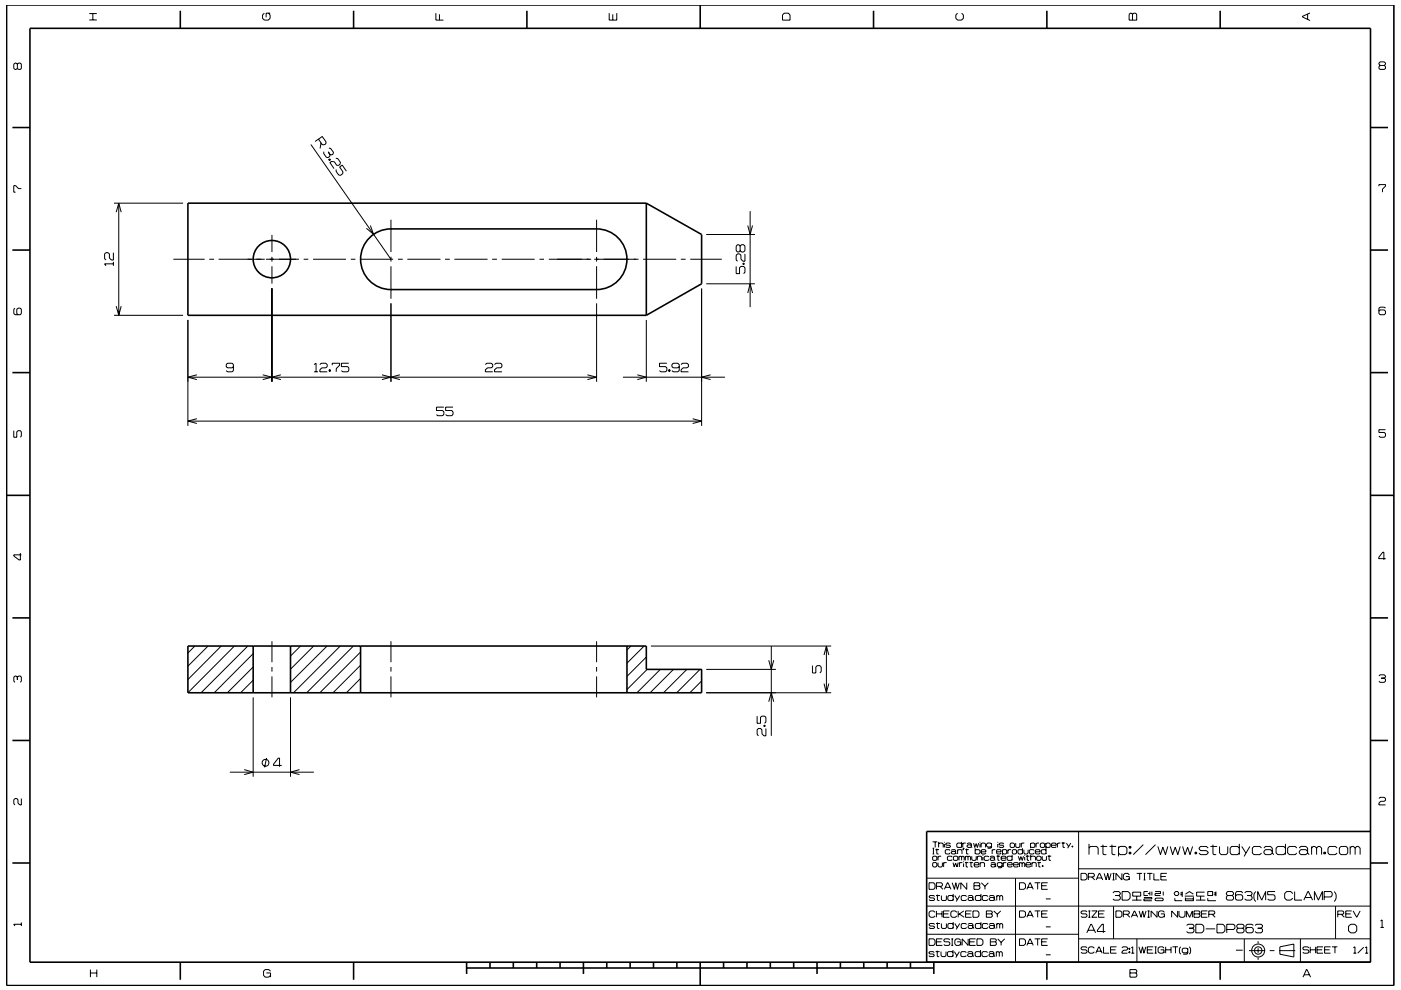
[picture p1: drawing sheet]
<svg xmlns="http://www.w3.org/2000/svg" width="297mm" height="210mm" viewBox="0 0 297 210" stroke-linecap="round" stroke-linejoin="round" font-family="sans-serif">
<g fill="none" stroke="#000" stroke-width=".21">
<path d="M3.7 13.6l-.3-.2h-.2l-.3 .2v.9l.3 .2 .5-.2M3.7 13.6l.2-.2h.4l.2 .2v.9l-.2 .2h-.4l-.2-.2M3.7 13.6v.9M18.9 4.2h1.6M18.9 2.9h1.6M19.7 2.9v1.3M56 2.8l-.3 .4v.7l.3 .4h.9l.4-.4v-.7l-.4-.4M57.3 2.8h-.9v.9M92.4 2.8v1.5h1.6M93.2 3v1.3M129.2 2.8v1.5h1.6v-1.5M129.9 3v1.3"/>
<path d="M166.3 2.8h.8l.4 .4v1.1h-1.6v-1.1zM203 2.8l-.4 .4v.7l.4 .4h.9l.4-.4v-.7l-.4-.4M239.6 2.8h.3l.2 .2 .3-.2h.3l.3 .2v1.3h-1.6v-1.3zM240.1 3v1.3M277.2 3v1.1M277.7 2.7l-1.6 .8v.1l1.6 .8M292.6 13.9l-.2-.3v-.2l.2-.3h.9l.2 .3v.2l-.2 .3M292.6 13.9l-.2 .2v.4l.2 .2h.9l.2-.2v-.4l-.2-.2M292.6 13.9h.9M65.9 30.6l17 24.4M67.5 29.5l.8 1.2h.4l.4-.2v-.4l-.8-1.1-1.5 1M68.1 30.3l-.2 1.2"/>
<path d="M68.7 32.2l-.1 .3 .6 .9h.4l.3-.2 .1-.4M69.6 32.2l.4 .6M69.7 33.8l.2-.1 .2 .2-.3 .2zM69.7 31.4l.4 .1 .6 .8-.1 .4-.6 .1M70 33.8l-.2 .1M71.2 33.6h.4l.6 .9-.1 .4-.3 .2-.4-.1-.5-.7-.6-.1-.4 .3 .9 1.3M71.3 35.9l-.1 .4 .6 .8 .4 .1 .4-.3 .1-.4-.7-1.1 .6-.4 .8 1.3M292.4 39.5v-.3h1.3v.3l-.6 .6v.7M4.5 40h-.6l-.6-.6h-.4v1.4h.4M24 56h-1.8l.3 .4M24 53.6v1.6h-.4l-.4-.5v-.9l-.3-.2h-.4l-.3 .2v1.1l.3 .3M24 55.5v.9"/>
<path d="M24.2 43.1h14.6M24.6 45l.6-1.9 .5 1.9M25.2 43.1v23.8M36.7 55h6.7M44.4 55h1M46.4 55h9.7M56.4 55h7M57.7 49.8v3.7M57.7 54.5v1M57.7 56.5v3.7M64.4 55h1M66.4 55h7"/>
<path d="M74.4 55h1M76.4 55h7M78.5 47.8l.7 1.9-1.5-1.3M82.9 46.6v6.9M82.9 54.5v1M82.9 56.5v6.9M84.4 55h1M86.4 55h7M94.4 55h1M96.3 55h7.1M104.3 55h1.1M106.4 55h7"/>
<path d="M114.4 55h1M116.4 55h8.9M126 55h9.4M126.5 46.6v6.9M126.5 54.5v1M126.5 56.5v6.9M136.4 55h7M144.3 55h1.1M146.3 55h6.7M149.7 49.7h10.4M156.1 56.5v1.5h.7v-1.2l.3-.3h.5l.3 .3v1l-.3 .2M156.9 52.2l.3-.3h.4l.3 .3v1l-.3 .3h-.4l-.3-.3"/>
<path d="M156.9 52.2l-.3-.3h-.2l-.3 .3v1l.3 .3h.2l.3-.3M156.9 52.2v1M157.5 56h.3M157.5 55.8h.3v.3h-.3zM157.9 53.8v1.6h-.4l-.4-.4v-.9l-.3-.3h-.4l-.3 .3v1.1l.3 .2M158.5 47.8l.5 1.9 .6-1.9M159 44.8v20.3M3.2 65.4l-.3 .2v.9l.3 .3h1.1l.2-.3v-.9l-.2-.2h-.5l-.2 .2v.9l.2 .3M24.2 66.9h14.6M24.6 64.9l.6 2 .5-2M39.8 67.9v22.4M41.7 79.5l-1.9 .5 1.9 .5"/>
<path d="M49.5 77.8l-.3 .2h-1l-.2-.2v-.5l.2-.3h1l.3 .3v1.3l-.3 .3h-1l-.2-.3M55.7 79.5l2 .5-2 .5M57.7 61.1v19.9M59.6 79.5l-1.9 .5 1.9 .5M66.6 78.9h.8M66.6 77.3l.4-.3v1.9M67.8 77.3l.3-.3h1l.3 .3v.5l-.3 .2h-.9l-.4 .4v.5h1.6M69.8 78.4h.3v.3h-.3zM69.9 78.4v.3M70.4 77.5v-.5h1.6v.5l-.7 .7v.7M74 77h-1.6v.8h1.3l.3 .2v.6l-.3 .3h-1l-.3-.3M81 79.5l1.9 .5-1.9 .5"/>
<path d="M82.9 64.3v16.7M84.8 79.5l-1.9 .5 1.9 .5M102.9 77.3l.3-.3h1l.3 .3v.5l-.3 .2h-.8l-.5 .4v.5h1.6M104.9 77.3l.2-.3h1.1l.2 .3v.5l-.2 .2h-.9l-.4 .4v.5h1.5M124.5 79.5l2 .5-2 .5M126.5 64.3v16.7M135.1 79.5l1.9 .5-1.9 .5M137 67.9v13.1M141.4 77h-1.6v.8h1.3l.3 .2v.6l-.3 .3h-1l-.3-.3M141.8 78.4h.3v.3h-.3zM141.9 78.4v.3M144 77.8l-.3 .2h-1l-.2-.2v-.5l.2-.3h1l.3 .3v1.3l-.3 .3h-1l-.2-.3"/>
<path d="M144.4 77.3l.3-.3h1l.3 .3v.5l-.3 .2h-.9l-.4 .4v.5h1.6M148.8 61.2v29.1M149.7 60.2h10.4M150.7 79.5l-1.9 .5 1.9 .5M158.5 62.1l.5-1.9 .6 1.9M293.7 65.4l-.2-.3h-.9l-.2 .3v1.1l.2 .3h.9l.2-.3v-.5l-.2-.3h-.9l-.2 .3M2.9 91.3v1.4h.7v-1.1l.2-.3h.5l.2 .3v.9l-.2 .2M39.8 80h86.7M39.8 89.3h109M41.7 88.8l-1.9 .5 1.9 .5M94.1 86.4h-1.6v.7h1.3l.3 .2v.6l-.3 .3h-1l-.3-.3M96.1 86.4h-1.6v.7h1.3l.3 .2v.6l-.3 .3h-1l-.3-.3"/>
<path d="M132.1 80h21.6M146.9 88.8l1.9 .5-1.9 .5M293.7 91.1h-1.3v.6h1.1l.2 .3v.5l-.2 .2h-.9l-.2-.2M4.3 117.3v1.5h-.2l-1.2-.9v-.2h1.6M293.8 118.5h-1.5v-.3l.9-1.1h.2v1.6M41.3 137l-1.5 1.5M44.1 137l-4.3 4.3M46.9 137l-7.1 7.1M49.7 137l-9.9 9.9M52.5 137l-9.9 9.9M53.7 138.6l-8.3 8.3M57.7 136v4.5"/>
<path d="M63.7 137l-2.1 2.1M66.5 137l-4.9 4.9M69.3 137l-7.7 7.7M72.1 137l-9.9 9.9M74.9 137l-9.9 9.9M76.5 138.3l-8.7 8.6M82.9 136v4.5M126.5 136v4.5M133.8 137l-.9 .9M136.6 137l-3.7 3.7M137 139.4l-4.1 4.1M138 137h38.2"/>
<path d="M163.5 137v19.1M174.7 138.9l.5-1.9 .5 1.9M175.2 137v9.9M3.7 143.6l-.3-.2h-.2l-.3 .2v.9l.3 .2M3.7 143.6l.2-.2h.4l.2 .2v.9l-.2 .2M3.7 143.6v.6M53.7 144.3l-2.7 2.6M53.7 141.5l-5.5 5.4M53.7 147.9v16.9M57.7 141.5v.9M57.7 143.5v4.4M61.6 147.9v16.9"/>
<path d="M76.5 146.7l-.3 .2M76.5 143.9l-3.1 3M76.5 141.1l-5.9 5.8M82.9 141.5v.9M82.9 143.5v4.4M126.5 141.5v.9M126.5 143.5v4.4M137.2 142l-4.3 4.3M140 142l-5 4.9M142.8 142l-5 4.9M145.6 142l-4.9 4.9M148.4 142l-4.9 4.9"/>
<path d="M148.8 144.4l-2.5 2.5M149.7 146.9h26.5M149.7 142h14.8M160.5 151.9v1.5h.7v-1.3l.3-.2h.6l.3 .2v1.1l-.3 .2M162 153.8h.2v.3h-.2zM162 154h.2M162.4 154.5v1.6h-.4l-.5-.5v-.8l-.3-.3h-.4l-.3 .3v1l.3 .3M163 140l.5 2 .5-2M163 148.8l.5-1.9 .5 1.9M172.3 141.2v1.5h.7v-1.2l.3-.3h.5l.3 .3v.9l-.3 .3M174.7 145l.5 1.9 .5-1.9M292.4 143.4l.2-.3h.9l.2 .3v.2l-.2 .2"/>
<path d="M292.9 143.8h.6M293.5 143.8l.2 .3v.4l-.2 .2h-.9l-.2-.2M4.5 169.4v1.3h-.3l-.4-.4v-.7l-.2-.2h-.4l-.3 .2v.9l.3 .2M48.7 163.8h17.8M51.8 163.2l1.9 .6-1.9 .5M56.5 160.8l-.4 2M59.7 162.3h-1.7v-.2l1-1.3h.3v1.8M63.5 163.2l-1.9 .6 1.9 .5M197.7 178.6h1M197.7 179.9h.4M197.9 179.9v1.2M198.3 178.6v1.1"/>
<path d="M198.6 180v1.1h.4M199 179l.2-.2h.6l.2 .2v.7M199 178.6v1.1M200.2 178.6v.1M200.2 179v.7M201.5 179l-.2-.2h-.6l-.2 .3 .2 .2h.6l.2 .3-.2 .1h-.6l-.2-.1M203.9 179l-.2-.2h-.7l-.1 .2v.6l.1 .1h.7l.2-.1M203.9 178.6v1.1M204.1 178.8v.9M204.2 179.9h.2l-.2 .4zM204.3 179.9l-.1 .4M204.8 178.8h-.5l-.2 .2"/>
<path d="M204.9 180v1.1h.4M205 179l.2-.2h.6l.2 .2v.6M206 179.4l-.2-.2h-.6l-.2 .2 .2 .3h.6l.2-.1M206 179.6l.1 .1M206.4 178.8l.3 .9 .3-.8 .2 .8 .3-.9M206.8 179.9v1.2M207.8 178.6v.1M207.8 179v.7M208 179l.2-.2h.5l.3 .2v.7M208 178.8v.9M210.2 179l-.2-.2h-.6l-.2 .2v.4l.2 .3h.6l.2-.3M210.2 178.8v.9l-.2 .2h-.6"/>
<path d="M211.5 178.6v.1M211.5 179v.7M212.8 179l-.2-.2h-.6l-.2 .3 .2 .2h.6l.2 .3-.2 .1h-.6l-.2-.1M214.3 178.8h.6l.2 .2v.6l-.2 .1h-.6l-.1-.1v-.6zM215.3 178.8v.8l.2 .1h.6l.1-.1v-.8M216.5 178.8v.9M216.8 179.9v1.2M217.2 178.8h-.5l-.2 .2M218.5 179l.2-.2h.5l.2 .2v.6l-.2 .1h-.5l-.2-.1M218.5 178.8v1.1M219.7 178.8v.9M220.3 178.8h-.5l-.1 .2"/>
<path d="M220.6 179l.2-.2h.5l.2 .2v.6l-.2 .1h-.5l-.2-.1zM221.7 179l.3-.2h.5l.2 .2v.6l-.2 .1h-.5l-.3-.1M221.7 178.8v1.1M221.8 179.9v1.2M222.9 179.3h1l-.1-.5h-.7l-.2 .2v.6l.2 .1h.7l.1-.1M224.2 178.8v.9M224.8 178.8h-.4l-.2 .2M225.1 178.8h.7M225.4 178.6v1.1h.4M226.1 178.8l.5 .8M227 178.8l-.6 1.1M227.3 179.4h.2v.3h-.2z"/>
<path d="M227.4 179.4v.3M228.7 176.4v27.7M230.9 179.9l.3-.4h1.3l.3 .4v1.4M230.9 179v2.3M233.3 179.5h1.4M233.8 179.2v1.9l.2 .2h.6M235.2 179.5h1.4M235.8 179.2v1.9l.2 .2h.5M237.1 179.9l.4-.4h1l.4 .4v1l-.4 .4h-1l-.4-.4M237.1 179.5v2.1M239.4 179.5h.4v.4h-.4zM239.6 179.5v.4"/>
<path d="M242.4 179.2l-2.1 2.1M245 179.2l-2.1 2.1M245.5 179.5l.5 1.8 .5-1.6 .6 1.6 .5-1.8M248.1 179.5l.5 1.8 .6-1.6 .5 1.6 .5-1.8M250.7 179.5l.5 1.8 .6-1.6 .5 1.6 .6-1.8M256.2 179.9l-.4-.4h-1.2l-.4 .4 .4 .5h1.2l.4 .5-.4 .4h-1.2l-.4-.4M256.6 179.5h1.5M257.2 179.2v1.9l.1 .2h.6M258.6 179.5v1.4l.3 .4h1.1l.3-.4v-1.4M262.8 179.9l-.4-.4h-1.2l-.4 .4v1l.4 .4h1.2l.4-.4M262.8 179v2.3M263.3 179.5l.9 1.4"/>
<path d="M265 179.5l-1.2 2.1M267.5 179.9l-.4-.4h-1.2l-.4 .4v1l.4 .4h1.2l.4-.4M268 179.9l.3-.4h1.1l.3 .4v1M272.5 179.9l-.3-.4h-1.3l-.3 .4v1l.3 .4h1.3l.3-.4M272.5 179v2.3M274.9 179.9l-.3-.4h-1.2l-.4 .4v1l.4 .4h1.2l.3-.4M275.5 179.9l.3-.4h1.1l.3 .4v1M278.1 179.9l.3-.4h.4l.3 .4M278.1 179.5v1.8M279.1 179.9l.4-.4h.3l.4 .4v1.4M279.1 179.9v1.4M283.5 179.9l-.4-.4h-1.2l-.3 .4v1l.3 .4h1.2l.4-.4"/>
<path d="M284.3 179.5h1.1l.3 .4v1l-.3 .4h-1.1l-.3-.4v-1zM286.3 179.9l.3-.4h.3l.4 .4M286.3 179.5v1.8M287.3 179.9l.4-.4h.3l.4 .4v1.4M287.3 179.9v1.4M292.4 169.4l.2-.3h.9l.2 .3v.3l-.2 .3h-.8l-.3 .3v.4h1.3M4.5 195.7v.7M4.5 196h-1.6l.3 .4M196.5 198.2h32.2M196.5 192.2h94.1M196.6 186.3h32.1M197 199.1h.9l.3 .4v.7l-.3 .3h-.9z"/>
<path d="M197 187.2h.9l.3 .4v.7l-.3 .3h-.9zM197.7 181.1h.4M197.7 181.8l.2-.2h.6l.1 .2v.5l-.1 .2h-.6l-.2-.2zM197.7 183.1l.2-.1h.6l.1 .1v.6l-.1 .2h-.6l-.2-.2zM198.2 190.2l-.2-.3h-.8l-.2 .3 .2 .3h.8l.2 .3-.2 .2h-.8l-.2-.2M198.2 196.1l-.2-.2h-.8l-.2 .2 .2 .3h.8l.2 .2-.2 .3h-.8l-.2-.2M198.2 193.5l-.2-.3h-.7l-.3 .3v.8l.3 .3h.7l.2-.3M198.3 180.2h.8M198.5 189.9h.8M198.5 195.9h.8M198.5 188h1.1l.2-.2v-.4l-.2-.2h-1.1v1.4M198.5 199.8h1.1"/>
<path d="M198.5 193.2v1.4M198.5 193.8h1.2M198.7 189.7v1.2l.5 .1M198.7 195.7v1.1l.5 .1M198.9 183v.7l.2 .2h.5l.2-.2v-.7M198.9 181.6v.9M199.3 188l.6 .6M199.6 181.6h-.5l-.2 .2M199.6 189.9v.9l.2 .2h.6l.3-.2v-.9M199.6 195.9v.8l.2 .2h.6l.3-.2v-.8M199.7 193.2v1.4M199.8 199.1h-1.3v1.4h1.3"/>
<path d="M200 193.8h1.1M200.1 183v.9M200.2 188.6l.7-1.4h.1l.6 1.4M200.4 188.2h1M200.7 183h-.5l-.1 .1M201.3 193.2h-1.3v1.4h1.3M201.4 199.3l-.2-.2h-.9l-.2 .5 .2 .2h.9l.2 .2v.3l-.2 .2h-.9l-.2-.2M201.4 180.4l-.1-.2h-.7l-.2 .2v.5l.2 .2h.7l.1-.2M201.7 180.4l.2-.2h.5l.2 .2v.5M201.7 199.1h.4M201.9 199.1v1.4M201.9 187.2l.5 1.4 .2-1.4 .4 1.4 .4-1.4"/>
<path d="M201.9 181.8l-.2-.2h-.7l-.1 .2v.5l.1 .2h.7l.2-.2M202.1 183l.2 .9 .3-.9 .3 .9 .3-.9M202.1 190.2l-.2-.3h-.7l-.2 .3v.6l.2 .2h.7l.2-.2M202.1 196.1l-.2-.2h-.7l-.2 .2v.6l.2 .2h.7l.2-.2M202.1 189.6v1.4M202.1 195.6v1.3M202.1 181.8l.2-.2h.6l.2 .2v.5l-.2 .2h-.6l-.2-.2zM202.4 189.9l.5 .9M202.4 195.9l.5 .8M202.6 180.8l-.2-.2h-.5l-.2 .2 .2 .3h.5l.2-.2M202.6 180.9l.2 .2M202.9 193.5l-.3-.3h-.7l-.3 .3v.8l.3 .3h.7l.3-.3"/>
<path d="M202.9 199.8h.8v.7M203 180.4l.2-.2h.6l.2 .2v.7M203 180.2v.9M203.2 193.2v1.4M203.3 181.8l.2-.2 .4 .2M203.3 181.6v.9M203.4 193.8l1 .8M203.4 183v.9M203.5 189.9l-.8 1.3M203.5 195.9l-.8 1.2M203.7 199.5l-.3-.4h-.7l-.3 .4v.7l.3 .3h.7l.3-.3M203.9 181.8v.7"/>
<path d="M203.9 181.8l.1-.2 .4 .2v.7M204 183h-.4l-.2 .1M204.3 182.7v.2M204.3 183.1v.8M204.3 193.2l-1.1 .8M204.6 183h.7M204.7 180.2h.7M204.7 181.6v.9M204.7 181.8l.1-.2 .4 .2M204.7 193.8h1.1M204.8 182.8v1l.4 .1M204.9 190.2l-.2-.3h-.7l-.2 .3v.6l.2 .2h.7l.2-.2"/>
<path d="M204.9 196.1l-.2-.2h-.7l-.2 .2v.6l.2 .2h.7l.2-.2M205 187.2v1.4l-1.3-1.4v1.4M205.2 190.2l.2-.3h.7l.2 .3v.6M205.2 196.1l.2-.2h.7l.2 .2v.6M205.2 181.8v.7M205.2 181.8l.2-.2 .4 .2v.7M205.3 199.1v1.4l-1.3-1.4v1.4M205.6 183h.7M205.6 199.8h1M205.9 182.8v1l.3 .1M206 193.2h-1.3v1.4h1.3M206 181.6v.7l.2 .2h.6l.2-.2v-.7"/>
<path d="M206.3 193.2h1l.3 .3v.8l-.3 .3h-1zM206.3 190.6l-.2-.2h-.7l-.2 .2 .2 .4h.7l.2-.2M206.3 196.5l-.2-.2h-.7l-.2 .2 .2 .4h.7l.2-.2M206.3 190.8l.2 .2M206.3 196.7l.2 .2M206.5 187.2h1.1l.2 .2-.2 .5 .2 .2v.3l-.2 .2h-1.1zM206.5 187.9h1.1M206.5 183.4h1.1l-.2-.4h-.7l-.2 .1v.6l.2 .2h.7l.2-.2M206.8 180.4l.1-.2h.7l.2 .2v.5l-.2 .2h-.7l-.1-.2M206.8 199.1h-1.2v1.4h1.2M207.1 199.1h1l.3 .4v.7l-.3 .3h-1zM207.2 181.8l.2-.2h.5l.2 .2v.7"/>
<path d="M207.2 181.6v.9M207.8 183.1l.2-.1h.6l.1 .1v.8M207.8 183v.9M208 190.2l-.2-.3h-.8l-.2 .3v.6l.2 .2h.8l.2-.2M208 196.1l-.2-.2h-.8l-.2 .2v.6l.2 .2h.8l.2-.2M208 189.6v1.4M208 195.6v1.3M208 180.7h1v-.3l-.2-.2h-.6l-.2 .2v.5l.2 .2h.6l.2-.2M208.1 187.2l.7 .8M208.4 181.3v.2M208.4 181.8v.7M208.8 188v.6"/>
<path d="M209.1 193.2h1.1l.2 .2-.2 .4 .2 .2v.3l-.2 .3h-1.1zM209.1 193.8h1.1M209.5 190.2l-.3-.3h-.7l-.2 .3v.6l.2 .2h.7l.3-.2M209.5 196.1l-.3-.2h-.7l-.2 .2v.6l.2 .2h.7l.3-.2M209.5 187.2l-.7 .8M209.7 181.8l-.2-.2h-.7l-.1 .2v.5l.1 .2h.7l.2-.2M209.7 190.2l.3-.3h.6l.2 .3v.6M209.7 196.1l.3-.2h.6l.2 .2v.6M209.9 181.8l.2-.2h.5l.3 .2v.5M210 199.1h1l.2 .2-.2 .5 .2 .2v.3l-.2 .2h-1zM210 199.8h1M210.1 183.1l.2-.1h.5l.2 .1v.6"/>
<path d="M210.4 180.2v.9M210.7 193.2l.8 .7M210.8 190.6l-.2-.2h-.6l-.3 .2v.2l.3 .2h.6l.2-.2M210.8 196.5l-.2-.2h-.6l-.3 .2v.2l.3 .2h.6l.2-.2M210.8 190.8l.2 .2M210.8 196.7l.2 .2M210.9 182.2l-.3-.3h-.5l-.2 .3 .2 .3h.5l.3-.2M210.9 182.3l.1 .2M211 183.5l-.2-.2h-.5l-.2 .2 .2 .4h.5l.2-.2M211 183.7l.2 .2M211 180.2h-.4l-.2 .2M211.3 181.6h.7"/>
<path d="M211.3 180.7h1l-.2-.5h-.6l-.2 .2v.5l.2 .2h.6l.2-.2M211.3 190.2l.2-.3 .5 .3M211.3 189.9v1.1M211.3 195.9v1M211.3 196.1l.2-.2 .5 .2M211.5 193.9v.7M211.5 199.1l.8 .8M211.6 181.4v1l.3 .1M212 190.2l.2-.3 .4 .3v.8M212 190.2v.8M212 196.1v.8M212 196.1l.2-.2 .4 .2v.8"/>
<path d="M212.2 193.2l-.7 .7M212.3 182h1v-.2l-.2-.2h-.6l-.2 .2v.5l.2 .2h.6l.2-.2M212.3 199.9v.6M212.5 183.1l-.2-.1h-.7l-.2 .1v.5l.2 .2h.7l.2-.2M212.5 183v.9l-.2 .2h-.7M212.6 180.4l.1-.2h.6l.1 .2v.5l-.1 .2h-.6l-.1-.2M212.6 180.2v1.1M212.7 183v.9M213 199.1l-.7 .8M213.4 183h-.5l-.2 .1M213.6 183.4h1l-.1-.4h-.7l-.2 .1v.6l.2 .2h.7l.1-.2M213.7 180.2v.9"/>
<path d="M214.4 180.2h-.5l-.2 .2M214.6 181.8l-.2-.2h-.7l-.2 .2v.5l.2 .2h.7l.2-.2M214.6 181.3v1.2M214.6 180.4l.2-.2h.5l.2 .2v.5l-.2 .2h-.5l-.2-.2zM214.9 183.4h1l-.2-.4h-.6l-.2 .1v.6l.2 .2h.6l.2-.2M215.3 186.3v17.8M215.9 181.6l.3 .9 .2-.8 .3 .8 .3-.9M216.2 183v.9M216.2 183.1l.2-.1 .3 .1M216.2 199.1h.9l.3 .4v.7l-.3 .3h-.9zM216.2 187.2h.9l.3 .4v.7l-.3 .3h-.9zM216.2 193.2h.9l.3 .3v.8l-.3 .3h-.9z"/>
<path d="M216.7 183.1l.2-.1 .4 .1v.8M216.7 183.1v.8M216.8 180.4l-.2-.2h-.6l-.2 .2v.5l.2 .2h.6l.2-.2M217.1 180.2v.7l.2 .2h.5l.2-.2v-.7M217.3 181.3v.2M217.3 181.8v.7M217.5 183.4h1l-.1-.4h-.7l-.2 .1v.6l.2 .2h.7l.1-.2M217.5 181.6h.8M217.7 194.6l.7-1.4 .7 1.4M217.7 188.6l.7-1.4 .7 1.4M217.8 181.4v1l.4 .1M217.9 194.1h1"/>
<path d="M217.9 188.2h1M218.5 181.8l.2-.2h.6l.2 .2v.7M218.5 181.3v1.2M218.8 183.1l.2-.1h.5l.2 .1v.8M218.8 183v.9M219.2 180.4l-.1-.2h-.7l-.2 .2v.5l.2 .2h.7l.1-.2M219.4 199.1h1.2M219.4 193.2h1.2M219.4 187.2h1.2M219.5 180.7h1l-.2-.5h-.6l-.2 .2v.5l.2 .2h.6l.2-.2M219.8 181.8l.2-.2h.5l.2 .2v.5l-.2 .2h-.5l-.2-.2zM220 183h.7"/>
<path d="M220 187.2v1.4M220 193.2v1.4M220 199.1v1.4M220.3 182.8v1l.3 .1M220.8 199.8h1.1M220.8 193.8h1.1M220.8 187.9h1.1M221 183.6h.1v.2h-.1zM221 181.6v.7l.1 .2h.6l.2-.2v-.7M221.1 183.6v.2M221.7 196.6h1.1M221.7 190.7h1.1"/>
<path d="M221.8 180.4l-.2-.2h-.6l-.2 .2v.5l.2 .2h.6l.2-.2M222.1 199.1h-1.3v1.4h1.3M222.1 187.2h-1.3v1.4h1.3M222.1 193.2h-1.3v1.4h1.3M222.1 181.6h.8M222.4 181.4v1l.4 .1M228.7 199.1h61.9M228.7 184.3h61.9M229.2 185.2h.9l.4 .4v.7l-.4 .3h-.9zM230.4 197.9l.9-1.9h.1l.9 1.9M230.5 193.4l-.2-.2h-.9l-.2 .2 .2 .4h.9l.2 .2v.3l-.2 .3h-.9l-.2-.3M230.7 197.3h1.3"/>
<path d="M230.8 186h1l.2-.2v-.3l-.2-.3h-1v1.4M230.8 193.2h.4M230.8 194.6h.4M231 193.2v1.4M231.5 186l.6 .6M231.5 193.2h1.1l-1.1 1.4h1.1M232.4 186.6l.6-1.4h.2l.6 1.4M232.6 186.2h1M232.9 193.8h1.1M234.1 185.2l.4 1.4 .4-1.4 .3 1.4 .4-1.4M234.2 193.2h-1.3v1.4h1.3M234.4 197.6h-1.7v-.3l.9-1.3h.3v1.9"/>
<path d="M235.9 185.2h.4M235.9 186.6h.4M236 189.4l.3-.3h.9l.3 .3v.2l-.3 .3M236.1 185.2v1.4M236.1 192.2v6.9M236.5 189.9h.7M236.6 193.2h1l.3 .3v.8l-.3 .3h-1zM237.2 189.9l.3 .3v.5l-.3 .2h-.9l-.3-.2M237.9 185.2v1.4l-1.3-1.4v1.4M237.9 189.1h1.3l.4 .4v1l-.4 .4h-1.3zM238.2 193.9h1l.2-.2v-.3l-.2-.2h-1v1.4M238.7 185.9h.7v.7"/>
<path d="M238.9 193.9l.7 .7M239.4 180.8h.4v.3h-.4zM239.4 185.6l-.3-.4h-.6l-.3 .4v.7l.3 .3h.6l.3-.3M239.6 180.8v.3M239.9 194.6l.6-1.4 .7 1.4M240 190.9h2M240.1 194.1h.9M240.2 189.2h1.6v.9h-1.6zM241 190.1v.8M241 185.2h1.1M241 199.1v5M241.5 193.2l.4 1.4 .4-1.4 .3 1.4 .4-1.4"/>
<path d="M241.6 185.2v1.4M242.5 185.2h.4M242.5 186.6h.4M242.5 190.4h1.7v.3h-1.7v.3h1.7M242.7 185.2v1.4M243.2 185.2h1.1M243.3 193.2h.5M243.3 194.6h.5M243.4 189.1h-.9v.8h.9M243.4 189.5h.4M243.5 193.2v1.4M243.8 185.2v1.4"/>
<path d="M243.8 189.1v.8M244.2 189.1v.8M244.6 185.2v1.4h1.2M244.9 189.1h1.1v.4h-1.1v.4h1.1M244.9 190.7l.2-.2h1.4l.1 .4-.1 .1h-1.4zM245.3 193.2v1.4l-1.2-1.4v1.4M246.1 193.8h.8v.8M246.1 185.9h1.1M246.6 189.1v.8M246.9 193.5l-.4-.3h-.6l-.3 .3v.8l.3 .3h.6l.4-.3M247.4 185.2h-1.3v1.4h1.3M249.1 190.5v.5h1.6"/>
<path d="M249.3 189.1h.4l.2 .3v.2l-.2 .3h-.4l-.3-.3v-.2zM249.7 193.2v1.4l-1.3-1.4v1.4M250 193.2v1.1l.3 .3h.6l.3-.3v-1.1M250.2 189.4h.5M250.2 189.8h.5M250.7 189.1v1.1M251.2 190.1h1.9M251.3 190.7h1.7M251.3 190.4v.6h1.7v-.6M251.3 189.6l.9-.5 .8 .5M251.5 194.6v-1.4l.7 1.4 .6-1.4v1.4M251.6 196.3l.3-.3h1l.3 .3v.3l-.3 .3"/>
<path d="M252.1 196.9h.8M252.9 196.9l.3 .2v.5l-.3 .3h-1l-.3-.3M253.1 193.2h1.1l.2 .2-.2 .4 .2 .3v.2l-.2 .3h-1.1zM253.1 193.8h1.1M253.4 180.8h.3v.3h-.3zM253.5 196h1.3l.4 .5v.9l-.4 .5h-1.3zM253.5 180.8v.3M253.6 190.9h2M254.5 190.1v.8M254.7 193.8h1.1M255.4 189.2h-1.7v.9h1.7M255.6 197h2"/>
<path d="M256 193.2h-1.3v1.4h1.3M256.1 189.1h1v.8h-1zM256.1 190.5v.5h1.7M256.3 193.9h1l.3-.2v-.3l-.3-.2h-1v1.4M257 193.9l.6 .7M257.3 189.4h.5M257.3 189.8h.5M257.8 189.1v1M258 196h1.3l.4 .5v.9l-.4 .5h-1.3zM260.1 197.1h1.4l.3-.2v-.6l-.3-.3h-1.4v1.9M260.3 189.9h1M260.3 189.9l-.3-.3v-.2l.3-.3h1l.2 .3v.2l-.2 .3"/>
<path d="M260.3 189.9l-.3 .3v.5l.3 .2h1l.2-.2v-.5l-.2-.3M262.5 196.9l-.3 .2v.5l.3 .3h1l.3-.3v-.5l-.3-.2M262.5 196.9l-.3-.3v-.3l.3-.3h1l.3 .3v.3l-.3 .3M262.5 196.9h1M263.5 189.4l-.3-.3h-1l-.2 .3v1.3l.2 .2h1l.3-.2v-.6l-.3-.3h-1l-.2 .3M263.8 199.1v5M263.9 189.4l.3-.3h1l.3 .3v.2l-.3 .3M264.5 189.9h.7M265.2 189.9l.3 .3v.5l-.3 .2h-1l-.3-.2M265.7 196.3l-.3-.3h-.9l-.3 .3v1.3l.3 .3h.9l.3-.3v-.6l-.3-.3h-.9l-.3 .3M266.1 196.3l.3-.3h1l.3 .3v.3l-.3 .3M266.3 189.1a1.41 1.41 0 0 0 0 2.1"/>
<path d="M266.7 196.9h.7M266.7 190.9v-1.8l.8 1.8 .8-1.8v1.8M266.7 199.6v.5M267.4 196.9l.3 .2v.5l-.3 .3h-1l-.3-.3M269.7 180.6l-.3-.4h-1.1l-.3 .4v.3l.3 .4h1.1l.3-.4M269.7 180.9l.4 .4M270.3 189.1h-1.5v.7h1.2l.3 .3v.6l-.3 .2h-.9l-.3-.2M274.1 189.5l-.5-.4h-.8l-.4 .4v1l.4 .4h.8l.5-.4M274.5 189.1v1.8h1.6M275.7 199.1v5M276.4 190.9l.9-1.8h.1l.9 1.8M276.7 190.4h1.3"/>
<path d="M277.2 180.6l-.3-.4h-1.1l-.3 .4v.3l.3 .4h1.1l.3-.4M277.2 180.9l.4 .4M278.7 190.9v-1.8l.8 1.8 .9-1.8v1.8M280.7 180.8h.3v.3h-.3zM280.8 190.2h1.4l.2-.3v-.5l-.2-.3h-1.4v1.8M280.9 180.8v.3M282.9 189.1a1.42 1.42 0 0 1 0 2.1M283.2 192.2v6.9M283.6 193.9h1.1l.2-.2v-.3l-.2-.2h-1.1v1.4M284.4 193.9l.6 .7M285.3 193.8h1.1M285.9 196.5l.5-.5h.8l.5 .5v.9l-.5 .5h-.8l-.5-.5z"/>
<path d="M286.6 193.2h-1.3v1.4h1.3M286.9 193.2l.8 1.4 .7-1.4M292.7 195.4l.3-.3v1.6M292.7 196.7h.7M19.2 206.4h1.3M19.2 205.7v1.6M20.5 205.7v1.6M56.5 206.4h.9v.9M57.4 206l-.4-.4h-.8l-.3 .4v.9l.3 .4h.8l.4-.4M198.1 202l-.2-.2h-.8l-.2 .2 .2 .3h.8l.2 .3-.2 .3h-.8l-.2-.2M198.4 201.8h.8M198.7 201.6v1.2l.4 .1"/>
<path d="M199.5 201.8v.9l.2 .2h.7l.2-.2v-.9M201.7 200.5h.4M202.1 202l-.3-.2h-.7l-.2 .2v.7l.2 .2h.7l.3-.2M202.1 201.5v1.4M202.3 201.8l.6 .9M203.4 201.8l-.8 1.3M204.9 202l-.3-.2h-.7l-.2 .2v.7l.2 .2h.7l.3-.2M205.1 202.1l.3-.3h.6l.2 .3v.6M206.2 202.5l-.2-.2h-.6l-.3 .2v.2l.3 .2h.6l.2-.2M206.2 202.7l.3 .2M207.9 202.1l-.2-.3h-.7l-.2 .3v.6l.2 .2h.7l.2-.2M207.9 201.5v1.4"/>
<path d="M209.4 202.1l-.2-.3h-.8l-.2 .3v.6l.2 .2h.8l.2-.2M209.7 202.1l.2-.3h.6l.2 .3v.6M210.7 202.5l-.2-.2h-.6l-.2 .2 .2 .4h.6l.2-.2M210.7 202.7l.2 .2M211.2 201.8v1.1M211.2 202.1l.2-.3 .5 .3M211.9 202.1l.2-.3 .4 .3v.8M211.9 202.1v.8M217.7 200.5l.7-1.4 .7 1.4M217.9 200.1h1M221.7 202.5h1.1M230.5 201l-.2-.2h-.9l-.2 .4 .2 .3h.9l.2 .2v.3l-.2 .2h-.9l-.2-.2"/>
<path d="M232 201.1l-.3-.3h-.6l-.3 .3v.8l.3 .3h.6l.3-.3M232.3 202.2l.7-1.4 .7 1.4M232.5 201.8h1M234 200.8v1.4h1.2M235.5 201.5h1M236.7 200.8h-1.2v1.4h1.2M237.9 201l.2-.2h.7l.3 .2v.3l-.3 .2h-.6l-.3 .4v.3h1.2M239.3 201.1h.3v.2h-.3zM239.3 201.9h.3v.2h-.3zM239.4 201.1v.2M239.4 201.9v.2M239.6 205.6h1.2l.2 .3-.2 .5 .2 .2v.4l-.2 .3h-1.2z"/>
<path d="M239.6 206.4h1.2M239.9 202.2h.6M239.9 201l.3-.2v1.4M241.5 200.8l.4 1.4 .3-1.4 .3 1.4 .4-1.4M243.2 201.5h1.1M244.5 200.8h-1.3v1.4h1.3M244.8 200.8h.4M244.8 202.2h.4M245 200.8v1.4M246.1 201.5h.7v.7M246.8 201.1l-.3-.3h-.6l-.4 .3v.8l.4 .3h.6l.3-.3M247.1 201.5h1.2"/>
<path d="M247.1 200.8v1.4M248.3 200.8v1.4M248.6 200.8h1.2M249.2 200.8v1.4M250.4 200.8a1.09 1.09 0 0 0 0 1.6M251.8 201.3l-.2-.2h-.7l-.2 .2v.6l.2 .2h.7l.2-.2M251.8 201.1v1.1l-.2 .2h-.7M252.1 200.8a1.1 1.1 0 0 1 0 1.6M262 201.5h1.5M264.8 201.6h3.4M266.7 201.1v1M266.7 203.1v.5"/>
<path d="M269.2 201.6h1M271.2 201.6h3.4M274.3 203l-2.9-.6v-1.6l2.9-.6v2.8M276.3 207.3l.7-1.6h.1l.8 1.6M276.5 206.8h1.1M277.5 201l-.2-.2h-.9l-.2 .4 .2 .3h.9l.2 .2v.3l-.2 .2h-.9l-.2-.2M277.8 201.5h1.1M277.8 200.8v1.4M278.9 200.8v1.4M279.2 201.5h1.1M280.5 200.8h-1.3v1.4h1.3M280.8 201.5h1.1"/>
<path d="M282.1 200.8h-1.3v1.4h1.3M282.4 200.8h1.1M283 200.8v1.4M286.9 202.2h.7M286.9 201l.4-.2v1.4M289.1 200.9l-1.2 1.3M289.4 202.2h.7M289.4 201l.4-.2v1.4"/>
<circle cx="56.3" cy="161.8" r=".74"/>
<circle cx="266.8" cy="201.6" r="1.38"/>
<circle cx="266.8" cy="201.6" r=".79"/>
</g>
<g fill="none" stroke="#000" stroke-width=".34">
<path d="M1.4 1.1h294.1v207.9h-294.1zM6.4 6h284.2v198.1h-284.3zM38.2 2.3v3.7M75 2.3v3.7M111.7 2.3v3.7M148.5 1.1v4.9M185.2 2.3v3.7M222 2.3v3.7M258.7 2.3v3.7M2.6 27h3.7M290.6 27h3.7M2.6 53h3.7"/>
<path d="M82.9 48.5h43.6a6.4 6.4 0 0 1 6.4 6.5 6.4 6.4 0 0 1-6.4 6.4h-43.6M82.9 48.5h.1a6.4 6.4 0 0 0-6.5 6.5 6.4 6.4 0 0 0 6.5 6.4h-.1M137 43.1h-97.2v23.8h97.2M137 43.1v23.8M137 43.1l11.8 6.6v10.5l-11.8 6.7M290.6 53h3.7M2.6 79h3.7M290.6 79h3.7M1.4 105.1h4.9M290.6 105.1h4.9M2.6 131.1h3.7M39.8 137h97.2v5h11.8v4.9h-109z"/>
<path d="M53.7 137v9.9M61.6 137v9.9M76.5 137v9.9M132.9 137v9.9M290.6 131.1h3.7M2.6 157.1h3.7M290.6 157.1h3.7M290.6 176.4h-94.1v27.7M2.6 183h3.7M290.6 183h3.7M38.2 204.1v3.7M75 204.1v3.7"/>
<path d="M98.9 205.3h99.1M98.9 204.1v2.5M103.9 204.1v1.2M108.8 204.1v1.2M113.8 204.1v1.2M118.7 204.1v1.2M123.7 204.1v2.5M128.6 204.1v1.2M133.6 204.1v1.2M138.6 204.1v1.2M143.5 204.1v1.2M148.5 204.1v4.9"/>
<path d="M153.4 204.1v1.2M158.4 204.1v1.2M163.3 204.1v1.2M168.3 204.1v1.2M173.2 204.1v2.5M178.2 204.1v1.2M183.1 204.1v1.2M188.1 204.1v1.2M193 204.1v1.2M198 204.1v2.5M222 204.1v3.7M258.7 204.1v3.7"/>
<circle cx="57.6" cy="55" r="4"/>
</g>
</svg>
